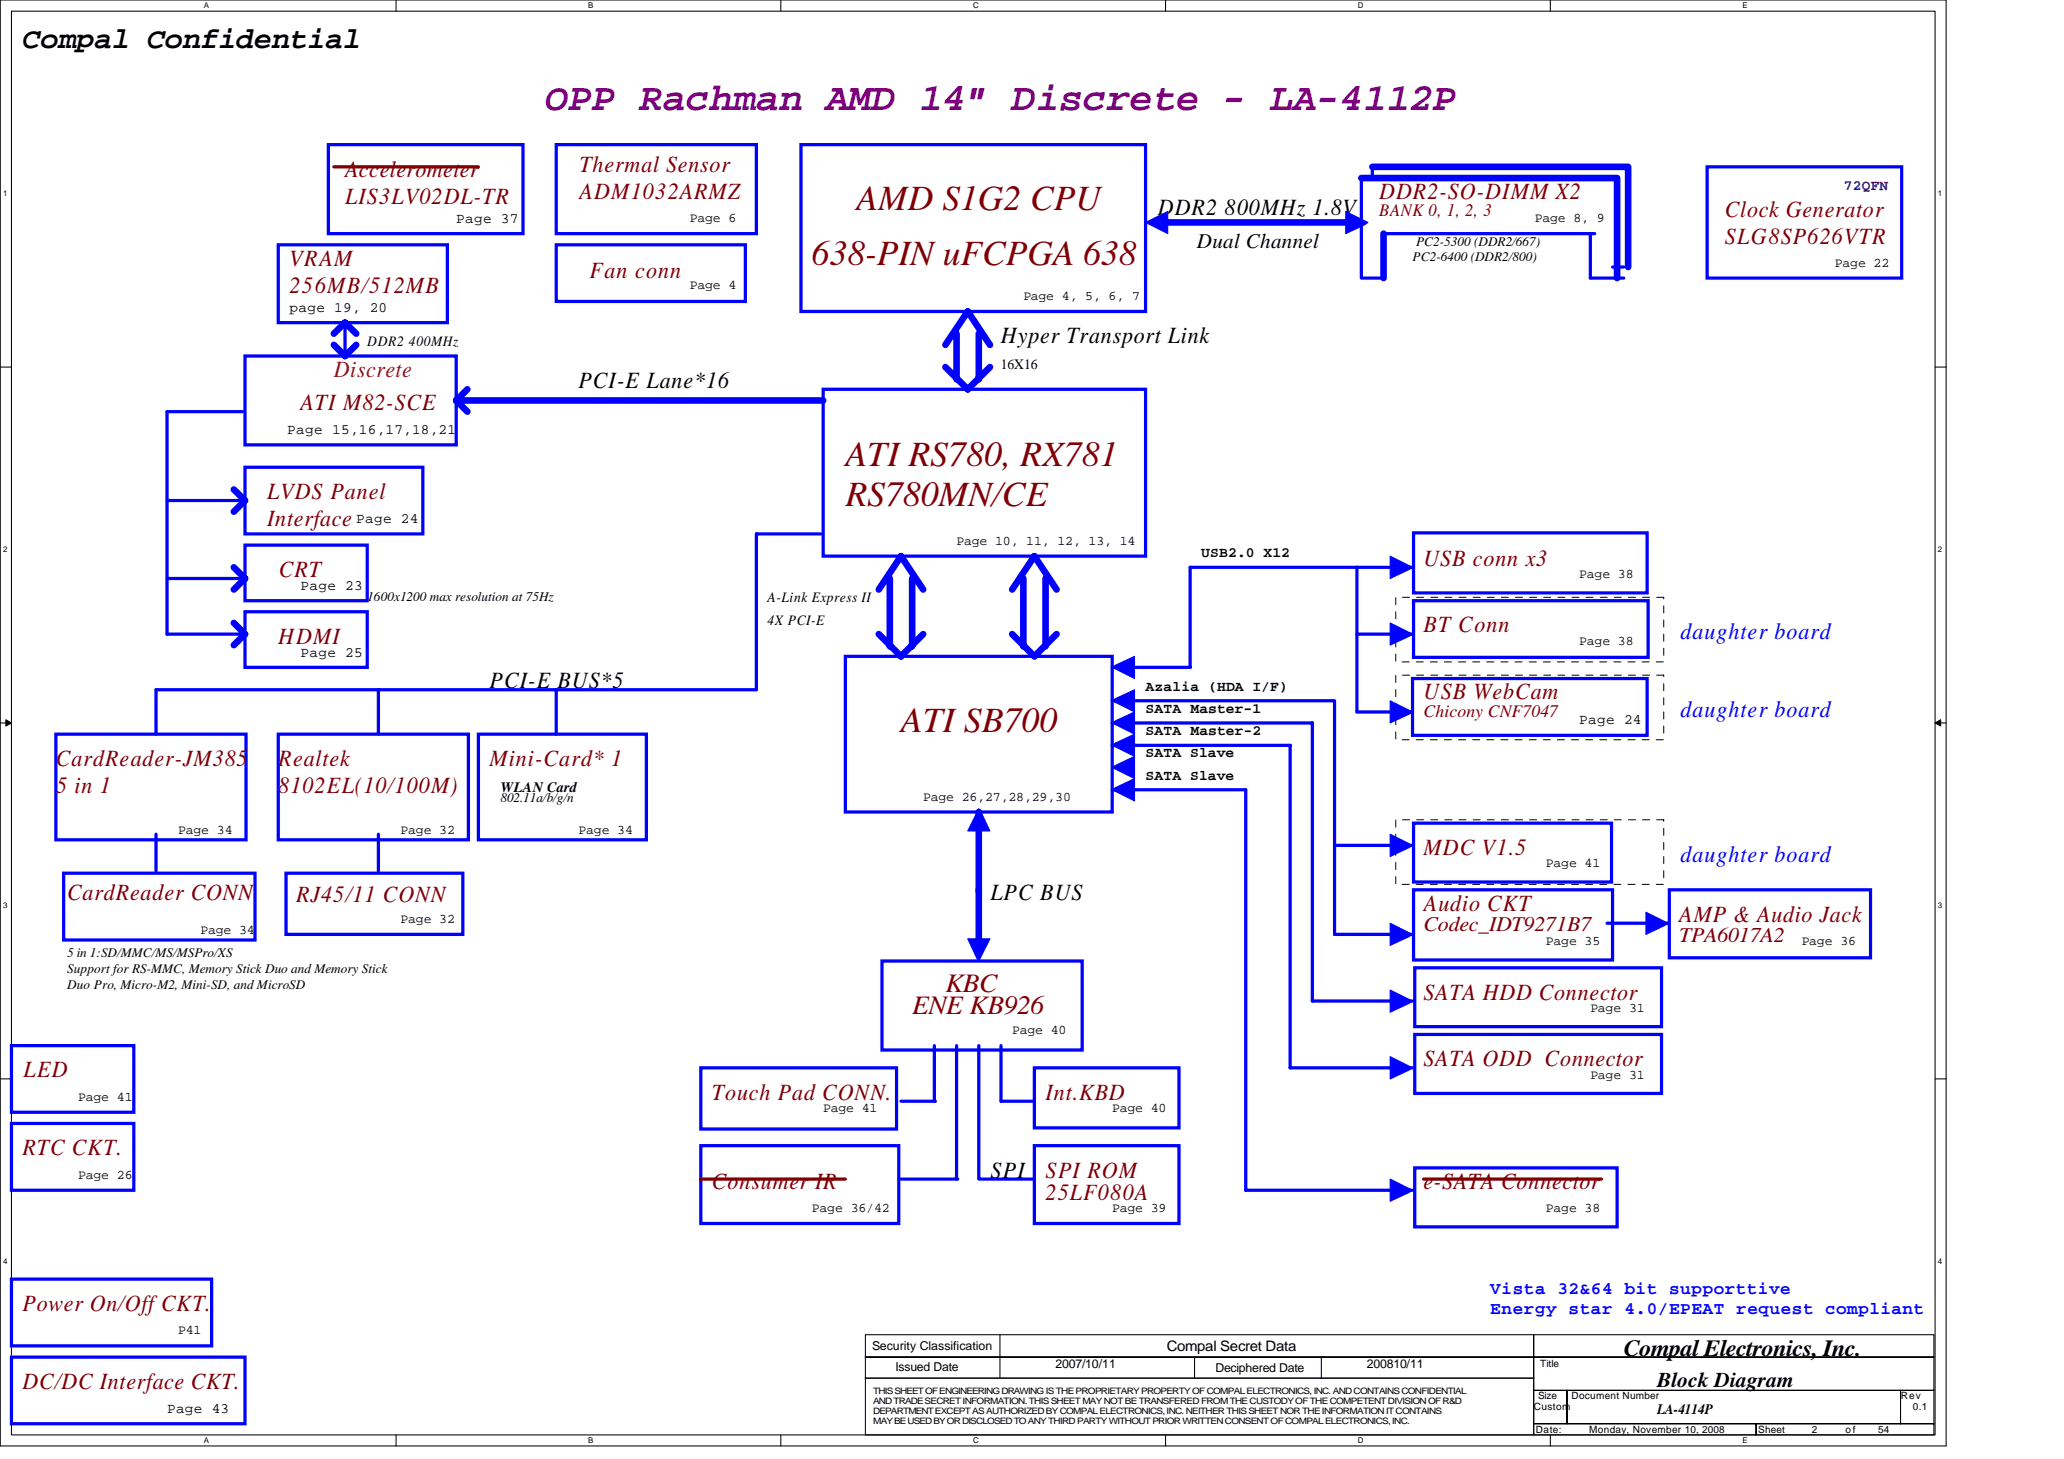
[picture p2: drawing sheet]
<svg xmlns="http://www.w3.org/2000/svg" width="297mm" height="210mm" viewBox="0 0 297 210" stroke-linecap="round" stroke-linejoin="round" font-family="sans-serif">
<defs><g id="words">
<text font-size="5.6" fill="#800080" x="78.5" y="15.9">OPP Rachman AMD 14&quot; Discrete - LA-4112P</text>
<g font-size="5.1" fill="#800000">
<text x="123.3" y="30.2">AMD S1G2 CPU</text>
<text x="116.9" y="38.2">638-PIN uFCPGA 638</text>
<text x="121.7" y="67">ATI RS780, RX781</text>
<text x="121.7" y="72.9">RS780MN/CE</text>
<text x="129.7" y="105.4">ATI SB700</text>
</g>
<text font-size="4.3" x="3.3" y="6.9">Compal Confidential</text>
<g font-size="3.8" fill="#800000">
<text x="136.1" y="142.7">KBC</text>
<text x="131.3" y="145.9">ENE KB926</text>
</g>
<g font-size="3.3" fill="#800000">
<text x="49.7" y="25.4">Accelerometer</text>
<text x="49.7" y="29.3">LIS3LV02DL-TR</text>
<text x="83.4" y="24.8">Thermal Sensor</text>
<text x="83.4" y="28.7">ADM1032ARMZ</text>
<text x="198.5" y="28.6">DDR2-SO-DIMM X2</text>
<text x="248.2" y="31.2">Clock Generator</text>
<text x="248.2" y="35.1">SLG8SP626VTR</text>
<text x="41.7" y="38.2">VRAM</text>
<text x="84.9" y="40">Fan conn</text>
<text x="41.7" y="42.1">256MB/512MB</text>
<text x="43.3" y="59">ATI M82-SCE</text>
<text x="38.5" y="71.8">LVDS Panel</text>
<text x="38.5" y="75.7">Interface</text>
<text x="40.1" y="83">CRT</text>
<text x="204.9" y="81.4">USB conn x3</text>
<text x="40" y="92.6">HDMI</text>
<text x="204.9" y="91">BT Conn</text>
<text x="204.9" y="100.6">USB WebCam</text>
<text x="8" y="110.2">CardReader-JM385</text>
<text x="40" y="110.2">Realtek</text>
<text x="70.5" y="110.2">Mini-Card* 1</text>
<text x="8.1" y="114.1">5 in 1</text>
<text x="40" y="114.1">8102EL(10/100M)</text>
<text x="204.9" y="123">MDC V1.5</text>
<text x="9.6" y="129.4">CardReader CONN</text>
<text x="42.6" y="129.7">RJ45/11 CONN</text>
<text x="204.9" y="131">Audio CKT</text>
<text x="241.7" y="132.6">AMP &amp; Audio Jack</text>
<text x="204.9" y="143.8">SATA HDD Connector</text>
<text x="3.4" y="155">LED</text>
<text x="204.9" y="153.4">SATA ODD Connector</text>
<text x="102.5" y="158.2">Touch Pad CONN.</text>
<text x="150.5" y="158.2">Int.KBD</text>
<text x="3.3" y="166.2">RTC CKT.</text>
<text x="102.5" y="171">Consumer IR</text>
<text x="150.5" y="169.4">SPI ROM</text>
<text x="150.5" y="172.6">25LF080A</text>
<text x="204.9" y="171">e-SATA Connector</text>
<text x="3.3" y="188.6">Power On/Off CKT.</text>
<text x="3.3" y="199.8">DC/DC Interface CKT.</text>
</g>
<g font-size="3.3">
<text x="166.6" y="31">DDR2 800MHz 1.8V</text>
<text x="144.1" y="49.4">Hyper Transport Link</text>
<text x="83.3" y="55.8">PCI-E Lane*16</text>
<text x="70.5" y="99">PCI-E BUS*5</text>
<text x="142.5" y="129.4">LPC BUS</text>
<text x="142.6" y="169.4">SPI</text>
<text x="233.7" y="195.1">Compal Electronics, Inc.</text>
</g>
<text font-size="3.3" fill="#f00" x="48" y="54.2">Discrete</text>
<g font-size="3.3" fill="#00f">
<text x="241.8" y="92">daughter board</text>
<text x="241.8" y="103.2">daughter board</text>
<text x="241.8" y="124">daughter board</text>
</g>
<g font-size="3">
<text x="172.3" y="35.7">Dual Channel</text>
<text x="238.5" y="199.6">Block Diagram</text>
</g>
<g font-size="3" fill="#800000">
<text x="204.9" y="133.9">Codec_IDT9271B7</text>
<text x="241.7" y="135.5">TPA6017A2</text>
</g>
<g font-size="2.5" fill="#800000">
<text x="198.5" y="31.1">BANK 0, 1, 2, 3</text>
<text x="204.9" y="103.1">Chicony CNF7047</text>
</g>
<g font-size="2.5" fill="#00f">
<text x="214.5" y="186.2">Vista 32&amp;64 bit supporttive</text>
<text x="214.5" y="189.1">Energy star 4.0/EPEAT request compliant</text>
</g>
<text font-size="2.1" fill="#000080" x="265.4" y="27.3">72QFN</text>
<g font-size="2.1">
<text x="65.7" y="32.1">Page 37</text>
<text x="41.7" y="44.9">page 19, 20</text>
<text x="52.8" y="49.8">DDR2 400MHz</text>
<text x="144.1" y="53.1">16X16</text>
<text x="41.3" y="62.5">Page 15,16,17,18,21</text>
<text x="51.3" y="75.3">Page 24</text>
<text x="172.9" y="80.2">USB2.0 X12</text>
<text x="43.3" y="84.9">Page 23</text>
<text x="110.5" y="86.7">A-Link Express II</text>
<text x="110.5" y="89.9">4X PCI-E</text>
<text x="43.3" y="94.5">Page 25</text>
<text x="164.9" y="99.4">Azalia (HDA I/F)</text>
<text x="164.9" y="102.6">SATA Master-1</text>
<text x="164.9" y="105.7">SATA Master-2</text>
<text x="227.3" y="104.1">Page 24</text>
<text x="72" y="113.9">WLAN Card</text>
<text x="164.9" y="112.2">SATA Slave</text>
<text x="164.9" y="109">SATA Slave</text>
<text x="167.9" y="194.4">Compal Secret Data</text>
<text x="24" y="203.3">Page 43</text>
<text x="238.5" y="203.5">LA-4114P</text>
</g>
<g font-size="1.9">
<text x="99.3" y="32">Page 6</text>
<text x="203.8" y="35.3">PC2-5300 (DDR2/667)</text>
<text x="220.9" y="32">Page 8, 9</text>
<text x="99.3" y="41.6">Page 4</text>
<text x="203.3" y="37.6">PC2-6400 (DDR2/800)</text>
<text x="264.1" y="38.4">Page 22</text>
<text x="147.3" y="43.2">Page 4, 5, 6, 7</text>
<text x="137.7" y="78.4">Page 10, 11, 12, 13, 14</text>
<text x="227.3" y="83.2">Page 38</text>
<text x="52.8" y="86.5">1600x1200 max resolution at 75Hz</text>
<text x="227.3" y="92.8">Page 38</text>
<text x="25.7" y="120">Page 34</text>
<text x="57.7" y="120">Page 32</text>
<text x="72" y="115.3">802.11a/b/g/n</text>
<text x="83.3" y="120">Page 34</text>
<text x="132.9" y="115.2">Page 26,27,28,29,30</text>
<text x="222.5" y="124.8">Page 41</text>
<text x="9.6" y="137.7">5 in 1:SD/MMC/MS/MSPro/XS</text>
<text x="28.8" y="134.4">Page 34</text>
<text x="57.7" y="132.8">Page 32</text>
<text x="222.5" y="136">Page 35</text>
<text x="259.3" y="136">Page 36</text>
<text x="9.6" y="140">Support for RS-MMC, Memory Stick Duo and Memory Stick</text>
<text x="9.6" y="142.3">Duo Pro, Micro-M2, Mini-SD, and MicroSD</text>
<text x="145.7" y="148.8">Page 40</text>
<text x="228.9" y="145.6">Page 31</text>
<text x="228.9" y="155.2">Page 31</text>
<text x="11.3" y="158.4">Page 41</text>
<text x="118.5" y="160">Page 41</text>
<text x="160.1" y="160">Page 40</text>
<text x="11.3" y="169.6">Page 26</text>
<text x="116.9" y="174.4">Page 36/42</text>
<text x="160.1" y="174.4">Page 39</text>
<text x="222.5" y="174.4">Page 38</text>
<text x="25.6" y="192">P41</text>
</g>
<g font-size="1.8">
<text x="125.5" y="194.2">Security Classification</text>
<text x="128.9" y="197.3">Issued Date</text>
<text x="151.9" y="196.8">2007/10/11</text>
<text x="174.9" y="197.4">Deciphered Date</text>
<text x="196.7" y="196.8">200810/11</text>
</g>
<g font-size="1.4">
<text x="221.7" y="196.7">Title</text>
<text x="220.7" y="202.9">Custom</text>
<text x="221.4" y="201.3">Size</text>
<text x="226.2" y="201.3">Document Number</text>
<text x="273.6" y="201.3">Rev</text>
<text x="275.3" y="202.9">0.1</text>
<text x="221" y="206.1">Date:</text>
<text x="228.7" y="206.1">Monday, November 10, 2008</text>
<text x="253" y="206.1">Sheet</text>
<text x="260.7" y="206.1">2</text>
<text x="265.6" y="206.1">of</text>
<text x="270.3" y="206.1">54</text>
</g>
<g font-size="1.3">
<text x="125.7" y="200.5">THIS SHEET OF ENGINEERING DRAWING IS THE PROPRIETARY PROPERTY OF COMPAL ELECTRONICS, INC. AND CONTAINS CONFIDENTIAL</text>
<text x="125.7" y="202">AND TRADE SECRET INFORMATION. THIS SHEET MAY NOT BE TRANSFERED FROM THE CUSTODY OF THE COMPETENT DIVISION OF R&amp;D</text>
<text x="125.7" y="203.5">DEPARTMENT EXCEPT AS AUTHORIZED BY COMPAL ELECTRONICS, INC. NEITHER THIS SHEET NOR THE INFORMATION IT CONTAINS</text>
<text x="125.7" y="204.9">MAY BE USED BY OR DISCLOSED TO ANY THIRD PARTY WITHOUT PRIOR WRITTEN CONSENT OF COMPAL ELECTRONICS, INC.</text>
</g>
<g font-size="1.1">
<text x="29.3" y="1.2">A</text>
<text x="84.7" y="1.2">B</text>
<text x="140" y="1.2">C</text>
<text x="195.4" y="1.2">D</text>
<text x="250.8" y="1.2">E</text>
<text x=".4" y="28.2">1</text>
<text x="278.9" y="28.2">1</text>
<text x=".4" y="79.4">2</text>
<text x="278.9" y="79.4">2</text>
<text x=".4" y="130.6">3</text>
<text x="278.9" y="130.6">3</text>
<text x=".4" y="181.8">4</text>
<text x="278.9" y="181.8">4</text>
<text x="29.3" y="207.6">A</text>
<text x="84.7" y="207.6">B</text>
<text x="140" y="207.6">C</text>
<text x="195.4" y="207.6">D</text>
<text x="250.8" y="207.6">E</text>
</g>
</g></defs>
<path d="M0 0h280.1v208h-280.1zM1.6 1.6h276.9v204.8h-276.9z" fill="none" stroke="#000" stroke-width=".15"/>
<g fill="#fff">
<path d="M29.3 .2h.8v1.2h-.8z"/>
<path d="M29.3 206.6h.8v1.3h-.8z"/>
</g>
<path d="M57 0v1.6M57 206.4v1.6" fill="none" stroke="#000" stroke-width=".15"/>
<g fill="#fff">
<path d="M84.7 .2h.7v1.2h-.7z"/>
<path d="M84.7 206.6h.7v1.3h-.7z"/>
</g>
<path d="M112.4 0v1.6M112.4 206.4v1.6" fill="none" stroke="#000" stroke-width=".15"/>
<g fill="#fff">
<path d="M140 .2h.8v1.2h-.8z"/>
<path d="M140 206.6h.8v1.3h-.8z"/>
</g>
<path d="M167.7 0v1.6M167.7 206.4v1.6" fill="none" stroke="#000" stroke-width=".15"/>
<g fill="#fff">
<path d="M195.4 .2h.8v1.2h-.8z"/>
<path d="M195.4 206.6h.8v1.3h-.8z"/>
</g>
<path d="M223.1 0v1.6M223.1 206.4v1.6" fill="none" stroke="#000" stroke-width=".15"/>
<g fill="#fff">
<path d="M250.8 .2h.7v1.2h-.7z"/>
<path d="M250.8 206.6h.7v1.3h-.7z"/>
<path d="M.4 27.2h.7v1.3h-.7z"/>
<path d="M278.9 27.2h.6v1.3h-.6z"/>
<path d="M.4 78.4h.7v1.3h-.7z"/>
<path d="M278.9 78.4h.6v1.3h-.6z"/>
</g>
<path d="M0 52.8h1.6M278.5 52.8h1.6" fill="none" stroke="#000" stroke-width=".15"/>
<g fill="#fff">
<path d="M.4 129.6h.7v1.3h-.7z"/>
<path d="M278.9 129.6h.6v1.3h-.6z"/>
</g>
<path d="M0 104h1.6M278.5 104h1.6" fill="none" stroke="#000" stroke-width=".15"/>
<path d="M.8 103.5l.8 .5-.8 .5zM278.5 104l.8-.5v1z" fill="#000" stroke="#000" stroke-width=".14"/>
<g fill="#fff">
<path d="M.4 180.8h.7v1.3h-.7z"/>
<path d="M278.9 180.8h.6v1.3h-.6z"/>
</g>
<g fill="none" stroke="#000" stroke-width=".15">
<path d="M0 155.2h1.6M278.5 155.2h1.6M124.5 192h96.2v3.2h-96.2zM124.5 195.2h96.2v3.1h-96.2zM124.5 198.3h96.2v8.1h-96.2zM143.9 192v6.3M171.9 195.2v3.1M190.2 195.2v3.1M220.7 192h57.6v3.2h-57.6zM220.7 195.2h57.6v4.8h-57.6zM220.7 200h4.8v4.8h-4.8zM220.7 204.8h32v1.6h-32z"/>
<path d="M225.5 200h48v4.8h-48zM252.7 204.8h25.6v1.6h-25.6zM273.5 200h4.8v4.8h-4.8z"/>
</g>
<g fill="none" stroke="#00f" stroke-width=".95">
<path d="M168.1 32h26.2M195.9 25.6h36.8v14.4M197.5 24h36.8v14.4M199.1 33.6v6.4M48 48l1.7-1.6 1.6 1.6M48 49.6l1.7 1.6 1.6-1.6M65.7 57.6h52.8M65.7 57.6l1.6 1.6M67.3 56l-1.6 1.6M136.1 49.6l3.2-4.8 3.2 4.8M136.1 52.8l3.2 3.2 3.2-3.2M137.7 48v6.6"/>
<path d="M140.9 48v6.6M33.7 70.4l1.6 1.6-1.6 1.6M33.7 81.6l1.6 1.6-1.6 1.6M33.7 89.6l1.6 1.6-1.6 1.6M126.5 84.8l3.2-4.8 3.2 4.8M126.5 91.2l3.2 3.2 3.2-3.2M128.1 83.2v9.8M131.3 83.2v9.8M145.7 84.8l3.2-4.8 3.2 4.8M145.7 91.2l3.2 3.2 3.2-3.2M147.3 83.2v9.8M150.5 83.2v9.8"/>
<path d="M140.9 116.8v20.3"/>
</g>
<g fill="none" stroke="#00f" stroke-width=".47">
<path d="M40 35.2h24.4v11.2h-24.4zM47.3 20.8h28v12.8h-28zM80 20.8h28.9v12.8h-28.9zM80 35.2h27.3v8.2h-27.3zM115.3 20.8h49.6v24h-49.6zM195.9 25.6v14.4h3.2M197.5 24v1.6M199.1 33.6h30.4M228.9 33.6v6.4h4.8M232.1 38.4h1.6M245.7 24h28v16h-28zM34.9 59.2h-10.9v32h11.3"/>
<path d="M35.3 51.2h30.4v12.8h-30.4zM49.7 46.6v4.6M118.5 56h46.4v24h-46.4zM24 72h11.3M35.3 67.2h25.6v9.6h-25.6zM35.3 78.4h17.5v8h-17.5zM118.1 76.8h-9.2v22.4h-86.4v6.4M203.4 76.7h33.6v8.6h-33.6zM24 83.2h11.3M35.3 88h17.5v8h-17.5zM54.5 99.2v6.4M80 99.2v6.4"/>
<path d="M121.7 94.4h38.4v22.4h-38.4zM195.3 81.6v20.8h8M195.3 91.2h8M203.3 81.6h-32v14.4h-11.2M203.3 97.6h33.7v8.2h-33.7zM203.4 86.4h33.8v8.2h-33.8zM8 105.6h27.4v15.2h-27.4zM40 105.6h27.4v15.2h-27.4zM68.9 105.6h24.1v15.2h-24.1zM160.1 100.8h32v33.6h11.2M160.1 104h28.8v40h14.4M160.1 107.2h25.6v46.4h17.6"/>
<path d="M160.1 113.6h19.2v57.6h24M203.4 118.4h28.5v8.5h-28.5zM9.2 125.6h27.5v9.6h-27.5zM22.5 120v5.3M41.2 125.6h25.4v8.8h-25.4zM54.5 120v5.3M126.9 138.3h28.8v12.8h-28.8zM192.1 121.6h11.2M203.4 128h28.7v10.1h-28.7zM203.6 139.2h35.5v8.5h-35.5zM231.3 132.8h8.8M240.2 128h29v9.8h-29z"/>
<path d="M1.6 150.4h17.7v9.6h-17.7zM100.9 153.6h28.1v8.8h-28.1zM129.7 158.4h4.9M134.5 150.4v8M137.7 150.4v19.2M140.9 150.4v19.2h8M144.1 150.4v8h4.8M148.9 153.6h20.8v8.7h-20.8zM203.6 148.8h35.5v8.5h-35.5zM1.6 161.6h17.7v9.6h-17.7zM100.9 164.8h28.4v11.2h-28.4zM129.7 169.6h8.1"/>
<path d="M148.9 164.8h20.8v11.2h-20.8zM203.6 168h29.1v8.5h-29.1zM1.6 195.2h33.7v9.6h-33.7zM1.6 184h28.9v9.6h-28.9z"/>
</g>
<g fill="#00f" stroke="#00f" stroke-width=".15">
<path d="M139.3 135.1h3.2l-1.6 3.2-.4-.5z" fill-rule="evenodd"/>
<path d="M140.9 116.4l.3 .4 1.3 2.7h-3.2z" fill-rule="evenodd"/>
<path d="M200.1 100.8l3.2 1.6-3.2 1.6z" fill-rule="evenodd"/>
<path d="M200.1 89.6l3.2 1.6-3.2 1.6z" fill-rule="evenodd"/>
<path d="M200.1 80l3.2 1.6-3.2 1.6z" fill-rule="evenodd"/>
<path d="M200.1 132.8l3.2 1.6-3.2 1.6z" fill-rule="evenodd"/>
<path d="M200.1 142.4l3.2 1.6-.5 .4-2.7 1.2z" fill-rule="evenodd"/>
<path d="M200.1 152l3.2 1.6-3.2 1.6z" fill-rule="evenodd"/>
<path d="M200.1 169.6l3.2 1.6-3.2 1.6z" fill-rule="evenodd"/>
<path d="M236.9 131.2l3.2 1.6-.5 .3-2.7 1.3z" fill-rule="evenodd"/>
<path d="M160.1 96l3.2-1.6v3.2z" fill-rule="evenodd"/>
<path d="M160.1 100.8l3.2-1.6v3.2z" fill-rule="evenodd"/>
<path d="M160.1 104l3.2-1.6v3.2z" fill-rule="evenodd"/>
<path d="M160.1 107.2l.4-.3 2.8-1.3v3.2z" fill-rule="evenodd"/>
<path d="M160.1 110.4l3.2-1.6v3.2z" fill-rule="evenodd"/>
<path d="M160.1 113.6l3.2-1.6v3.2z" fill-rule="evenodd"/>
<path d="M193.7 30.4l3.2 1.6-.5 .3-2.7 1.3z" fill-rule="evenodd"/>
<path d="M164.9 32l3.2-1.6v3.2z" fill-rule="evenodd"/>
<path d="M200.1 120l3.2 1.6-3.2 1.6z" fill-rule="evenodd"/>
</g>
<path d="M200.9 97.1h38.5v9.3h-38.5zM200.9 85.9h38.5v9.3h-38.5zM200.9 117.9h38.5v9.3h-38.5z" fill="none" stroke="#000" stroke-width=".14" stroke-dasharray="1 1 1 1 1 1 1 1"/>
<path d="M48 24h20.9M100.9 169.6h20.8M204.9 169.6h25.6" fill="none" stroke="#800000" stroke-width=".47"/>
<use href="#words"/>
</svg>
